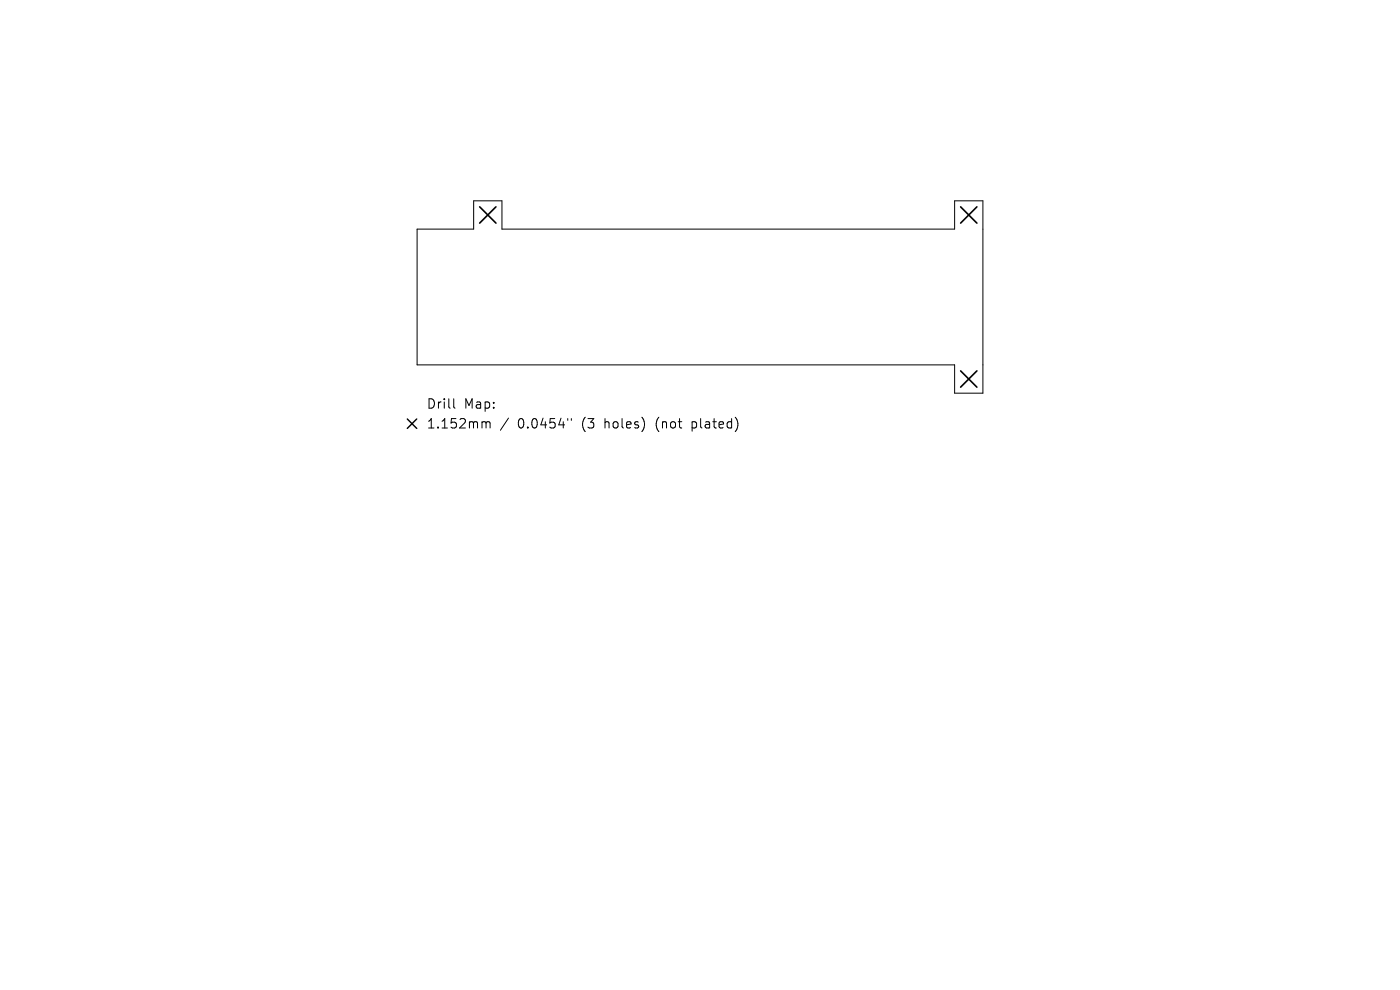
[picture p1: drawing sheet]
<svg xmlns="http://www.w3.org/2000/svg" width="297mm" height="210mm" viewBox="0 0 297 210" stroke-linecap="round" stroke-linejoin="round" font-family="sans-serif">
<defs><g id="words">
<g font-size="2.8">
<text x="90.4" y="87">Drill</text>
<text x="98.4" y="87">Map:</text>
<text x="90.4" y="91.2">1.152mm</text>
<text x="109.9" y="91.2">0.0454&quot;</text>
<text x="123.6" y="91.2">(3</text>
<text x="128.5" y="91.2">holes)</text>
<text x="139.6" y="91.2">(not</text>
<text x="147.4" y="91.2">plated)</text>
</g>
</g></defs>
<path d="M88.5 48.6h12v-6h6v6h96v-6h6v40.8h-6v-6h-114zM96.3 84.6v1.7l.2 .3M102.5 89.5h.3l.3 .2M103.1 89.7l.3-.2 .5 .1 .1 1.2M103.1 89.7v1.1M107.9 88.7l-1.7 2.6M120.4 88.8v.4M121.2 88.8v.4" fill="none" stroke="#000" stroke-width=".21"/>
<path d="M101.8 43.9l3.4 3.4M105.2 43.9l-3.4 3.4M203.8 43.9l3.4 3.4M207.2 43.9l-3.4 3.4M203.8 78.7l3.4 3.4M207.2 78.7l-3.4 3.4" fill="none" stroke="#000" stroke-width=".35"/>
<path d="M86.4 88.9l2 2M88.4 88.9l-2 2" fill="none" stroke="#000" stroke-width=".3"/>
<use href="#words"/>
</svg>
